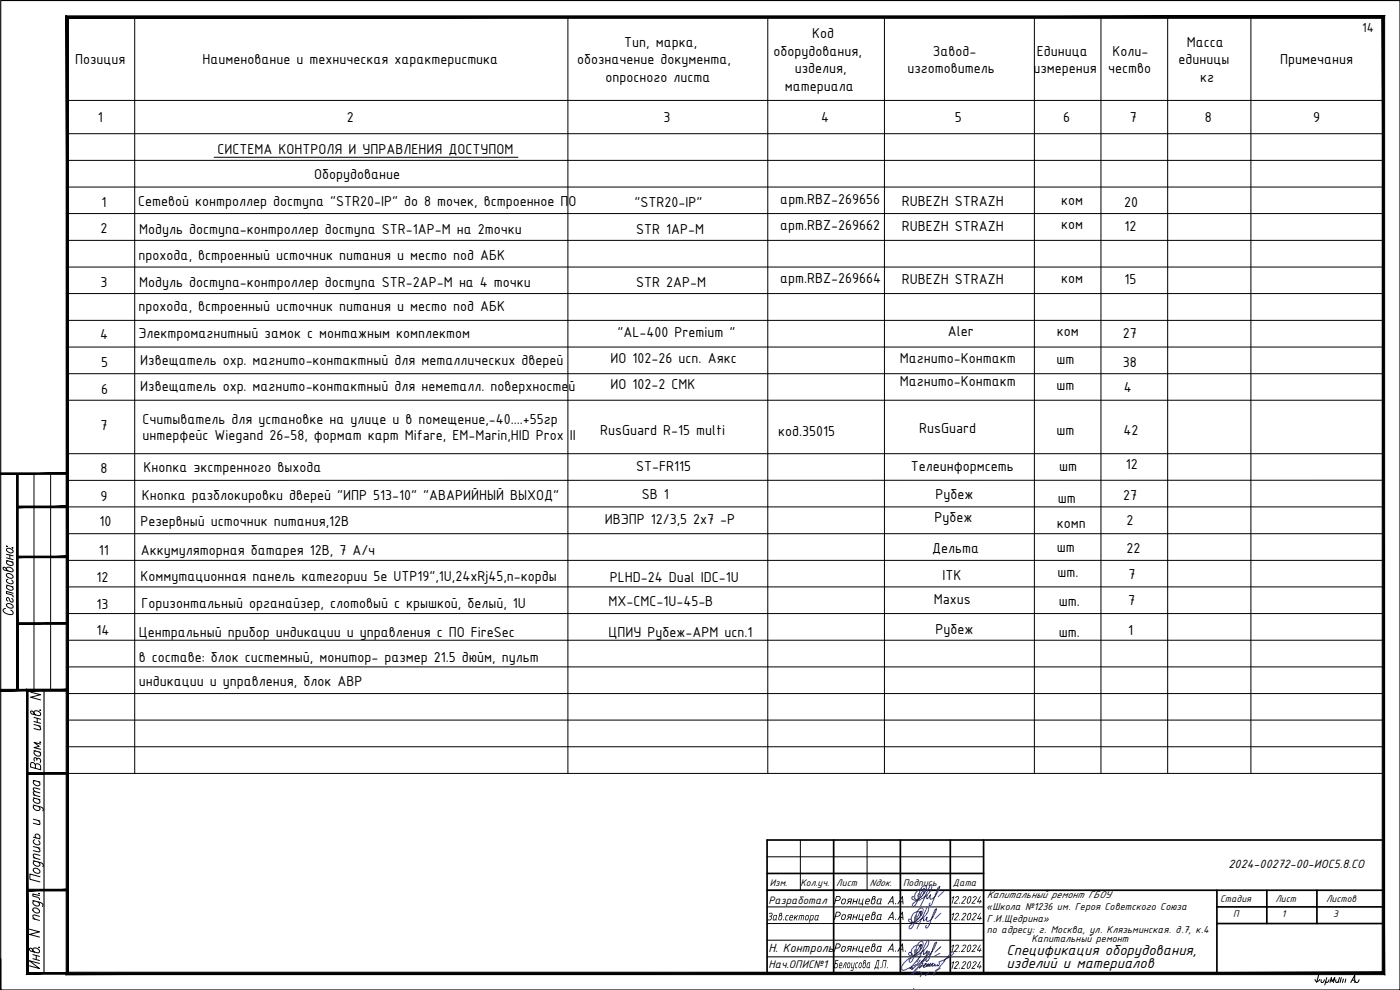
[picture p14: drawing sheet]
<svg xmlns="http://www.w3.org/2000/svg" width="420mm" height="297mm" viewBox="0 0 420 297" stroke-linecap="round" stroke-linejoin="round" font-family="sans-serif">
<defs><g id="words">
<g font-size="4.7">
<text x="243.8" y="11.5">Код</text>
<text x="187.4" y="14.1">Тип, марка,</text>
<text x="232.2" y="16.7">оборудования,</text>
<text x="280" y="16.7">Завод-</text>
<text x="311.2" y="16.7">Единица</text>
<text x="333.8" y="16.7">Коли-</text>
<text x="356.2" y="14.1">Масса</text>
<text x="22.5" y="19.1">Позиция</text>
<text x="60.7" y="19.1">Наименование и техническая характеристика</text>
<text x="173.2" y="19.3">обозначение документа,</text>
<text x="238.5" y="22">изделия,</text>
<text x="272.3" y="22">изготовитель</text>
<text x="310.1" y="22">измерения</text>
<text x="332.6" y="22">чество</text>
<text x="353.7" y="19.3">единицы</text>
<text x="384.2" y="19.1">Примечания</text>
<text x="181.7" y="24.6">опросного листа</text>
<text x="235.5" y="27.2">материала</text>
<text x="360.2" y="24.6">кг</text>
<text x="29.3" y="36.6">1</text>
<text x="104.1" y="36.6">2</text>
<text x="199.1" y="36.6">3</text>
<text x="246.4" y="36.6">4</text>
<text x="286.6" y="36.6">5</text>
<text x="319.1" y="36.6">6</text>
<text x="339.1" y="36.6">7</text>
<text x="361.6" y="36.6">8</text>
<text x="394.1" y="36.6">9</text>
<text x="65.3" y="46.1">СИСТЕМА КОНТРОЛЯ И УПРАВЛЕНИЯ ДОСТУПОМ</text>
<text x="94.3" y="53.8">Оборудование</text>
<text x="30.5" y="62">1</text>
<text x="41.5" y="61.8">Сетевой контроллер доступа &quot;STR20-IP&quot; до 8 точек, встроенное ПО</text>
<text x="190.4" y="62.1">&quot;STR20-IP&quot;</text>
<text x="234.2" y="61.2">арт.RBZ-269656</text>
<text x="270.6" y="61.7">RUBEZH STRAZH</text>
<text x="318.4" y="61.4">ком</text>
<text x="337.4" y="62">20</text>
<text x="30.2" y="70">2</text>
<text x="41.7" y="70.1">Модуль доступа-контроллер доступа STR-1AP-M на 2точки</text>
<text x="190.9" y="70.2">STR 1AP-M</text>
<text x="234.1" y="68.9">арт.RBZ-269662</text>
<text x="270.6" y="69.2">RUBEZH STRAZH</text>
<text x="318.4" y="68.8">ком</text>
<text x="337.5" y="69.3">12</text>
<text x="41.6" y="77.9">прохода, встроенный источник питания и место под АБК</text>
<text x="30.2" y="86">3</text>
<text x="41.7" y="86.1">Модуль доступа-контроллер доступа STR-2AP-M на 4 точки</text>
<text x="190.9" y="86.2">STR 2AP-M</text>
<text x="234.1" y="84.9">арт.RBZ-269664</text>
<text x="270.6" y="85.2">RUBEZH STRAZH</text>
<text x="318.4" y="84.8">ком</text>
<text x="337.5" y="85.3">15</text>
<text x="41.6" y="93.4">прохода, встроенный источник питания и место под АБК</text>
<text x="30" y="101.8">4</text>
<text x="41.6" y="101.5">Электромагнитный замок с монтажным комплектом</text>
<text x="185.3" y="101.2">&quot;AL-400 Premium &quot;</text>
<text x="284.4" y="100.8">Aler</text>
<text x="317.2" y="100.9">ком</text>
<text x="337" y="101.3">27</text>
<text x="30.4" y="110">5</text>
<text x="42.1" y="109.4">Извещатель охр. магнито-контактный для металлических дверей</text>
<text x="183.3" y="109">ИО 102-26 исп. Аякс</text>
<text x="270.1" y="109">Магнито-Контакт</text>
<text x="317.1" y="109.3">шт</text>
<text x="337" y="110.1">38</text>
<text x="30.4" y="118.1">6</text>
<text x="42.1" y="117.2">Извещатель охр. магнито-контактный для неметалл. поверхностей</text>
<text x="183.3" y="116.8">ИО 102-2 СМК</text>
<text x="270.1" y="115.9">Магнито-Контакт</text>
<text x="317.1" y="116.9">шт</text>
<text x="337.3" y="117.6">4</text>
<text x="30.2" y="129.1">7</text>
<text x="42.8" y="127.2">Считыватель для установке на улице и в помещение,-40....+55гр</text>
<text x="180.1" y="130.5">RusGuard R-15 multi</text>
<text x="233.5" y="130.7">код.35015</text>
<text x="275.8" y="130">RusGuard</text>
<text x="317.1" y="130.5">шт</text>
<text x="337.2" y="130.4">42</text>
<text x="42.8" y="132.2">интерфейс Wiegand 26-58, формат карт Mifare, EM-Marin,HID Prox II</text>
<text x="30.2" y="141.8">8</text>
<text x="43.1" y="141.6">Кнопка экстренного выхода</text>
<text x="190.9" y="141.3">ST-FR115</text>
<text x="273.3" y="141.3">Телеинформсеть</text>
<text x="317.9" y="141.3">шт</text>
<text x="337.9" y="140.7">12</text>
<text x="42.5" y="149.9">Кнопка разблокировки дверей &quot;ИПР 513-10&quot; &quot;АВАРИЙНЫЙ ВЫХОД&quot;</text>
<text x="192.6" y="149.6">SB 1</text>
<text x="280.8" y="149.6">Рубеж</text>
<text x="30.2" y="150.3">9</text>
<text x="317.5" y="150.9">шт</text>
<text x="337.1" y="150">27</text>
<text x="29.8" y="157.7">10</text>
<text x="42.1" y="157.7">Резервный источник питания,12В</text>
<text x="181.5" y="157.3">ИВЭПР 12/3,5 2x7 -Р</text>
<text x="280.5" y="156.5">Рубеж</text>
<text x="317.2" y="158.5">комп</text>
<text x="338.1" y="157.4">2</text>
<text x="29.7" y="166.4">11</text>
<text x="42.3" y="166.4">Аккумуляторная батарея 12В, 7 А/ч</text>
<text x="279.8" y="166.1">Дельта</text>
<text x="317.2" y="165.5">шт</text>
<text x="338.1" y="166">22</text>
<text x="317.4" y="173.2">шт.</text>
<text x="338.7" y="173.8">7</text>
<text x="29" y="174.5">12</text>
<text x="42.2" y="174.4">Коммутационная панель категории 5е UTP19&quot;,1U,24xRj45,п-корды</text>
<text x="183" y="174.5">PLHD-24 Dual IDC-1U</text>
<text x="282.8" y="174.1">ITK</text>
<text x="29" y="182.7">13</text>
<text x="42.5" y="182.3">Горизонтальный органайзер, слотовый с крышкой, белый, 1U</text>
<text x="182.6" y="181.8">MX-CMC-1U-45-B</text>
<text x="280.3" y="181.1">Maxus</text>
<text x="317.8" y="181.8">шт.</text>
<text x="338.6" y="181.4">7</text>
<text x="29" y="190.5">14</text>
<text x="41.7" y="191.1">Центральный прибор индикации и управления с ПО FireSec</text>
<text x="182.6" y="191">ЦПИУ Рубеж-АРМ исп.1</text>
<text x="280.8" y="190.4">Рубеж</text>
<text x="317.8" y="191">шт.</text>
<text x="338.6" y="190.7">1</text>
<text x="41.7" y="198.7">в составе: блок системный, монитор- размер 21.5 дюйм, пульт</text>
<text x="41.7" y="205.8">индикации и управления, блок АВР</text>
<text x="302.1" y="286.5">Спецификация оборудования,</text>
<text x="302.1" y="290.5">изделий и материалов</text>
</g>
<text font-size="4.2" x="408.8" y="9.5">14</text>
<g font-size="3.9">
<text x="368.7" y="260.4">2024-00272-00-ИОС5.8.СО</text>
<text x="250" y="271.3">Роянцева А</text>
<text x="268.4" y="271.3">.А</text>
<text x="250" y="276">Роянцева А</text>
<text x="268.4" y="276">.А</text>
<text x="230.6" y="285.5">Н. Контроль</text>
<text x="250" y="285.6">Роянцева А</text>
<text x="268.4" y="285.6">.А</text>
<text x="271.3" y="285.6">.</text>
<text x="250.1" y="290.5">Белоусова Д</text>
<text x="263.9" y="290.5">.П.</text>
</g>
<g font-size="3.6">
<text x="230" y="276.2">Зав .сектора</text>
<text x="230.6" y="290.5">Нач.ОПИС№1</text>
</g>
<text font-size="3.5" x="230.6" y="271.1">Разработал</text>
<g font-size="3.3">
<text x="296.2" y="269.6">Капитальный ремонт ГБОУ</text>
<text x="296" y="273">«Школа №1236 им. Героя Советского Союза</text>
<text x="296.2" y="276.5">Г.И.Щедрина»</text>
<text x="296.2" y="280.1">по адресу: г. Москва, ул. Клязьминская. д.7, к.4</text>
<text x="309.5" y="282.8">Капитальный ремонт</text>
</g>
<g font-size="3.1">
<text x="231" y="265.8">Изм.</text>
<text x="240.2" y="265.8">Кол.уч.</text>
<text x="251" y="265.8">Лист</text>
<text x="261" y="265.8">Nдок.</text>
<text x="271" y="265.8">Подпись</text>
<text x="286" y="265.8">Дата</text>
<text x="366.1" y="270.5">Стадия</text>
<text x="370.1" y="275.3">П</text>
<text x="382.8" y="270.5">Лист</text>
<text x="384.7" y="275.3">1</text>
<text x="398" y="270.5">Листов</text>
<text x="400.1" y="275.3">3</text>
</g>
</g></defs>
<g fill="#000" stroke="#000" stroke-width=".3">
<path d="M5.2 151.8v.5l15-.5zM5.2 152.3l15-.5v.5z"/>
<path d="M.2 142.3h20v-.4zM.2 141.9h20l-20 .4z"/>
<path d="M5.2 167.3h15v-.4zM5.2 166.9h15l-15 .4z"/>
<path d="M5.2 187.3h15v-.5zM5.2 186.8h15l-15 .5z"/>
<path d="M.2 206.8v.5l20-.5zM.2 207.3l20-.5v.5z"/>
<path d="M5 142.1v65h.5zM5 142.1h.5v65z"/>
<path d="M8.2 231.8v.5l12-.5zM8.2 232.3l12-.5v.5z"/>
<path d="M8.2 266.8v.5l12-.5zM8.2 267.3l12-.5v.5z"/>
<path d="M8 292.3h12.2v-.5zM8.4 291.8h11.8l-12.2 .5zM8 206.8v85.5l.4-.5zM8 206.8l.4 .5v84.5zM8 206.8l.4 .5 11.8-.5zM8.4 207.3l11.8-.5v.5z"/>
<path d="M20.5 291.7l-.6 .7 394.9-.7zM19.9 292.4l394.9-.7 .7 .7zM414.8 5.5v286.2l.7 .7zM415.5 4.8v287.6l-.7-286.9zM20.5 5.5h394.3l.7-.7zM19.9 4.8h395.6l-395 .7zM19.9 4.8l.6 286.9v-286.2zM19.9 4.8l.6 286.9-.6 .7z"/>
</g>
<g fill="none" stroke="#000" stroke-width=".3">
<path d="M20.4 5.2v234.9M40.4 5.2v226.9M170.4 5.2v226.9M230.4 5.2v226.9M265.4 5.2v226.9M310.4 5.2v226.9M330.4 5.2v226.9M350.4 5.2v226.9M375.4 5.2v226.9M20.4 30.1h395M20.4 40.1h395M20.4 48.1h395"/>
<path d="M20.4 56.1h395M64.3 47.2h91.1M20.4 64.1h395M20.4 72.1h395M20.4 80.1h395M20.4 88.1h395M20.4 96.1h395M20.4 104.1h395M20.4 112.1h395M20.4 120.1h395M20.4 136.1h395M.2 142.1h5"/>
<path d="M10.2 142.1v65M15.2 142.1v65M20.4 152.1h395M415.4 144.1h-395M1.9 170.8v-.3a1.22 1.22 0 0 1 2 .9l-.5 .2-2.2-.6-.3-.7 .8 .1 .7 .9M1.9 164.7a1.31 1.31 0 0 1 2 .9 1.23 1.23 0 0 1-2-.9zM1.9 163.9h.3zM1.9 172.3a1.2 1.2 0 0 1 2 1 1.25 1.25 0 0 1-2-1zM1.9 175.5l2 .6M1.9 168.2l2 .5M1.9 166.3l2 .5M1.9 167.4l2 .5"/>
<path d="M2.4 173.8l-.3 .1a1.12 1.12 0 0 0 .5 1.2 1.12 1.12 0 0 0 1.3-.2l-.4-.8M2.4 175.7l-.5 .3a1.27 1.27 0 0 0 2 .8l-.4-.8M2.4 168.3l-.3 .1a1.13 1.13 0 0 0 1.5 1.2l.3-.5-.4-.5M3 166.5v1.1M3.5 179.6a.74 .74 0 0 1 .3 1.1l-.7-.2-.4-1.1h-.6a.66 .66 0 0 0 .3 1M3.6 164.3l.3 .1zM3.9 178l-2-.6v.7l1.9 .5 .1 .5M20.4 160.1h395M20.4 168.1h395M20.4 176.1h395M1.7 182.6h-.3a.71 .71 0 0 0-.5 .8 .71 .71 0 0 0 .8 .6l1.1 .4h.7l.4-.3a.94 .94 0 0 0-.7-1.1M2.1 181.2a1.13 1.13 0 0 1 1.2 0 1.13 1.13 0 0 1 .5 1.2 1.13 1.13 0 0 1-1.2 0 1.13 1.13 0 0 1-.5-1.2z"/>
<path d="M20.4 184.1h395M20.4 192.1h395M9.2 207.7l3 .7-3 .8 3 .8M10.2 214v-.4a1.12 1.12 0 0 1 1.3-.2 1.12 1.12 0 0 1 .6 1.3h-.5l-2.1-.5-.3-.8 .4-.1 1 1.2M10.2 217.4l2 .5M10.2 215.3l2 .5M10.2 216.5l2 .5M11.2 215.5v1.2M11.6 217.7l.6 .8-.1 .5-1.9-.4M12.1 213l.1 .1-.3-.1M20.4 200.1h395M20.4 208.1h395"/>
<path d="M20.4 216.1h395M10 239.4l2 .5M10 238.5l2 .5M10 234.1l2 .5M10.2 225.2l2 .5M10.4 239.5l-.3 .1a1.12 1.12 0 0 0 .6 1.3 1.12 1.12 0 0 0 1.3-.2l-.4-.9M10.4 234.2l-.3 .2a1.12 1.12 0 0 0 .6 1.2 1.12 1.12 0 0 0 1.3-.2l-.4-.9M10.6 225.3l-.3 .2a1.1 1.1 0 0 0 .5 1.2 1.1 1.1 0 0 0 1.4-.2l-.4-.9M10.6 229.6l-.6-.8a.55 .55 0 0 0-.8 .4v1l3 .8v-1a.88 .88 0 0 0-.6-.8 .88 .88 0 0 0-1 .4v1M11 228.1l-.1-.6-.6-.1v1M11 227.8l.6-.3a.86 .86 0 0 1 .5 1.3M12 237.9l-1.9-.4-.1 .4 .5 .8"/>
<path d="M12 236.8l-1.9-.4-.1 .4 .5 .7M12.1 222.6l.1 .1h-.3M12.2 223.3l-2-.6 1.6 1.2-1.6 .4 2 .5M20.4 232.1h395M20.4 224.1h395M10 258.3l2.7 .8a.59 .59 0 0 1 .1 .9M10 241.5l2.7 .8a.59 .59 0 0 1 .1 1M10 257.3l2 .6M10 254l2 .5M10 251.2l2 .5M10 245.8l2 .5M10.4 258.3l-.3 .2a1.11 1.11 0 0 0 .5 1.3 1.11 1.11 0 0 0 1.4-.2l-.4-1"/>
<path d="M10.4 252l-.3 .1a1.11 1.11 0 0 0 .5 1.3 1.11 1.11 0 0 0 1.4-.2l-.4-.9M10.4 241.6l-.3 .2a1.11 1.11 0 0 0 .5 1.2 1.11 1.11 0 0 0 1.4-.1l-.4-1M10.8 251.4a.68 .68 0 0 1 0-1.1 .68 .68 0 0 1 1.1 .3l.1 .8-.3 .2M11.4 254.4l.6 .7-.1 .5-1.9-.4M11.4 246.2l.6 .7-.1 .5-1.9-.4M12 256.7l-1.9-.4-.1 .5 .5 .7M230.2 257.1h65M240.2 252v15.1M260.2 252v15.1M415.2 252v40.1h-185h185M8.8 278.8l3.1 .8-3.1 .8 3.1 .8M9.9 270.2l2.7 .8a.61 .61 0 0 1 .1 1"/>
<path d="M9.9 275.6l2 .6M10 272.6a1.15 1.15 0 0 1 1.3 0 1.15 1.15 0 0 1 .4 1.2 1.15 1.15 0 0 1-1.3 0 1.15 1.15 0 0 1-.4-1.2zM10.1 260.6a1.16 1.16 0 0 1 1.3 .1 1.16 1.16 0 0 1 .5 1.2 1.16 1.16 0 0 1-1.3 0 1.16 1.16 0 0 1-.5-1.3zM10.3 270.3l-.3 .2a1.11 1.11 0 0 0 .5 1.2 1.11 1.11 0 0 0 1.4-.2l-.5-.9M11.7 268v.3l-.1-.2M11.9 268.7l-2-.5v.6l1.4 .4 .4 .3 .2 .4M11.9 274.9l-1.9-.3-.1 .5 .6 .7M12 263l-3-.8v1.6l3 .8M230.2 267.1h65M230.2 272.1h65M230.2 277.1h65M9.9 285.1v-.3a1.12 1.12 0 0 1 1.3-.2 1.12 1.12 0 0 1 .5 1.2l-.4 .1-2.2-.5-.3-.5 .2-.4a.99 .99 0 0 1 1 .9l.3 .3"/>
<path d="M9.9 286.4l2 .6M9.9 287.6l2 .6M10.9 286.7v1.2M11.7 284.1l.2 .2-.3-.1M11.9 289.1l-3.1-.8 3.1 2.3-3.1-.8M230.2 287.1h65M230.2 282.1h65M394.7 293.9a.67 .67 0 0 0 .5 .7 .67 .67 0 0 0 .8-.5l.1-.2M395.7 292.6l-.6 2.2M396.5 293.9v.6l.2 .3 .4-.1 .4-.8M398.2 293.3l-.6 2.2M398.9 293.9l-.5 .8-.3 .1-.3-.3"/>
<path d="M399.2 294.8l.3-1.5 .3 1.2 .8-1.2-.4 1.5M400.9 293.9v.8l.4 .1 .4-.3M402 293.3l-.4 1.5M402.5 293.3l-.3 1.5M403.2 293.7l-.3 1.1M403.9 293.7l-.3 1.1M405.4 294.8l1.2-2.2v2.2M405.8 294.1h.8M407.9 293.9l-.1 .3a.68 .68 0 0 1-1 .5l-.1-.3"/>
</g>
<path d="M.2 142.1h20M5.2 152.1h15M5.2 142.1v65M5.2 167.1h15M5.2 187.1h15M.2 207.1h20M13.2 207.1v84.9M.2 287.7v9.3h420v-296.8h-420v296.8" fill="none" stroke="#000" stroke-width=".34"/>
<path d="M250.2 252v40.1M270.2 252v40.1M285.2 252v40.1M295.2 252v40.1M415.2 252h-185v40.1M230.2 267.1h185M230.2 262.1h65M365.2 277.1h50M365.2 272.1h50M365.2 267.1v25M380.2 267.1v10M395.2 267.1v10" fill="none" stroke="#000" stroke-width=".51"/>
<g fill="#000">
<path d="M285.6 269.4l.8-.5-.6 2.2-.2-.1 .5-1.7-.4 .3zM285.6 274.4l.8-.5-.6 2.2-.2-.1 .5-1.7-.3 .3zM286.7 269.2l.5-.3 .6 .3-.1 .5-1.1 1.2h.8v.2h-1.1l1.3-1.7-.2-.3-.5 .3zM286.7 274.2l.6-.3 .5 .3-.1 .5-1.1 1.2h.8v.2h-1.1l1.3-1.7-.1-.3-.6 .3zM287.8 270.8h.2v.3zM287.8 275.9l.2-.1v.3zM288.9 269.3l.5-.4h.4l.2 .3-.1 .6-1.1 1.1h.7l.1 .2h-1.2l1.4-1.6-.2-.4-.5 .3zM288.9 274.3l.8-.4 .3 .5-1.2 1.5h.7l.1 .2h-1.1l1.2-1.5a.33 .33 0 0 0-.2-.5 .33 .33 0 0 0-.4 .3zM292.1 269.1l.7-.2 .3 .3-.1 .5-1.1 1.2h.8v.2h-1.2l1.4-1.7-.2-.3-.7 .3zM292.1 274.1l.7-.2 .3 .3-.1 .5-1.1 1.2h.8v.2h-1.2l1.4-1.7-.1-.3-.8 .3zM294.1 268.9l.2 .2-.8 1.4h.5l.3-.5v.5l.3 .1-.4 .1-.3 .4 .1-.4-.8-.2zM294.1 273.9l.2 .2-.8 1.3h.5l.3-.4v.4l.3 .3h-.4l-.3 .4 .1-.4-.8-.2z"/>
<path d="M285.5 283.9l.8-.5-.5 2.3-.2-.2 .4-1.7-.3 .3zM285.5 289l.8-.6-.6 2.3-.1-.2 .4-1.7-.3 .3zM286.7 283.8l.6-.4 .5 .3-.1 .5-1.1 1.2h.7v.3l-1.1-.1 1.4-1.6-.1-.3h-.4l-.3 .3zM286.7 288.8l.6-.4 .5 .4-.1 .4-1.1 1.2h.7v.3l-1.1-.1 1.4-1.6-.2-.3-.6 .3zM287.8 285.4h.2v.3zM287.8 290.4h.2l-.1 .3zM288.9 283.7l.7-.3 .3 .2 .1 .4-1.2 1.4h.7l.1 .2-1.2 .1 1.3-1.6a.33 .33 0 0 0-.2-.5 .33 .33 0 0 0-.4 .4zM289 288.7l.6-.3 .4 .3-.1 .5-1.1 1.2 .8 .2h-1.2l1.2-1.5a.33 .33 0 0 0-.1-.5 .33 .33 0 0 0-.4 .4l-.3-.1zM292 283.8l.7-.4 .4 .6-1.2 1.4h.7l.1 .3h-1.2l1.3-1.6a.38 .38 0 0 0-.3-.5 .38 .38 0 0 0-.4 .4zM292 288.8l.7-.4 .4 .6-1.2 1.4h.7l.1 .2-1.1 .1-.1-.2 1.3-1.4a.35 .35 0 0 0-.2-.5 .35 .35 0 0 0-.5 .4zM294.1 283.5l.2 .1-.8 1.4h.5l.3-.4v.4l.3 .1-.7 .6 .1-.5-.8-.1zM294.1 288.5l.2 .1-.8 1.4h.5l.3-.5v.5l.3 .1-.4 .1-.2 .5v-.5l-.8-.1z"/>
<path d="M241.9 274.7l.6-.1 .3 .3-.2 1-.5 .3-.4-.2-.1-.3zM242.1 274.8l-.3 .9 .1 .2 .5-.2 .2-.6-.1-.3z"/>
<path d="M243.2 274.6h.9l.1 .4-.2 1-.9 .2-.3 .6zM243.4 274.8l-.2 1.1h.5l.3-1z"/>
<path d="M244.9 274.8l-.2 1.1h.5l.3-1.1zM244.7 274.7l1-.1-.3 1.2 .2 .3-1.1-.1z"/>
<path d="M260.2 274.6l-.2 .4h.8a.33 .33 0 0 0-.1-.4 .33 .33 0 0 0-.4 0zM259.9 274.5l.4-.2 .7 .2-.1 .8h-1l-.1 .2 .1 .3h.8v.2l-1.1-.1z"/>
<path d="M260.3 269.9l-.3 .4h.8l-.1-.4zM259.9 269.9l.4-.3 .7 .2-.1 .8h-1l-.1 .2 .1 .3h.8v.2l-1.1-.1z"/>
<path d="M262.1 273.8l-.2 .6 .6-.3-.1-.3zM261.8 273.8l.7-.3 .3 .3-.2 .5 .2 .4-.2 .8-.5 .5h-.4l-.4-.3zM261.8 274.7l-.2 .9 .5 .2 .3-.3 .2-.8-.2-.1z"/>
<path d="M262.1 269.1l-.2 .6 .5-.2a.25 .25 0 0 0 .1-.4 .25 .25 0 0 0-.4 0zM261.8 269.1l.7-.3 .3 .3-.2 .5 .2 .4-.2 .8-.6 .5h-.5l-.2-.4zM261.8 270l-.2 .9 .4 .2 .4-.3 .2-.8-.3-.2z"/>
<path d="M263.6 274.6l-.3 1 .6 .2 .4-1.2zM263.4 274.5l.3-.2h.9l-.3 1.4 .1 .3h-1.1l-.2-.2z"/>
<path d="M263.7 269.9l-.4 1 .1 .2 .6-.1 .3-1.2zM263.4 269.8l.2-.2h1l-.3 1.4 .1 .3h-1.1l-.2-.2z"/>
<path d="M267.8 274.1l-.7 1.1h.8zM267.8 273.6h.3l.1 2.4h-.2l-.1-.6h-.9l-.6 .6z"/>
<path d="M267.8 269.4l-.7 1.1h.8zM267.8 268.9h.3l.1 2.4h-.2l-.1-.6h-.9l-.5 .6-.1-.1z"/>
<path d="M291 269.1l-.6 1.1 .1 .7 .3-.1 .4-.9 .1-.6zM290.6 269.1l.7-.2 .2 .7-.4 1.2-.7 .3-.2-.7z"/>
<path d="M291 274.1l-.6 1.1 .1 .7 .4-.2 .3-.8 .1-.6zM290.7 274.1l.6-.2 .2 .7-.4 1.2-.7 .3-.2-.7z"/>
<path d="M257.9 289l.5-.3 .3 .3-.2 1.2-.4 .3-.5-.4zM258.1 289l-.3 1 .1 .3 .4-.2 .2-.7-.1-.4z"/>
<path d="M259.4 288.3l-.2 .6 .5-.4zM259.3 288.1h.5l.1 1.3-.2 .9-.6 .2-.2-.6zM259.3 289l-.3 .9 .2 .4 .3-.2 .2-.8-.1-.3z"/>
<path d="M260.5 289l-.2 1.3 .4-.1 .3-1.2zM260.4 288.8l.8 .1-.2 1.6-.2-.1-.5 .1-.2-.2z"/>
<path d="M260.2 284.1l-.2 .5h.7v-.5zM259.8 284.1l.5-.3 .7 .2-.1 .8h-1l-.1 .3 .1 .2 .8 .1v.2h-.9l-.3-.3z"/>
<path d="M262.1 283.4l-.2 .5 .3-.1a.26 .26 0 0 0 .3-.3 .26 .26 0 0 0-.4-.1zM261.8 283.2l.7-.1 .2 .2-.2 .6 .3 .2-.2 .8-.6 .7-.5-.1-.2-.3zM261.9 284.1l-.3 .8 .1 .4 .6-.1 .2-.7-.1-.4z"/>
<path d="M263.2 288h.7l-.3 2.8-.2 .1 .1-.4h-.9l-.2 .4zM263.4 288.3l-.6 2h.6l.3-2z"/>
<path d="M263.6 284.1l-.2 1.2 .6-.2 .3-1zM263.3 284l.4-.2 .9 .1-.3 1.3 .2 .3-1.4-.1z"/>
<path d="M267.8 283.6l-.7 1.1h.8zM267.8 283.1l.2 .1 .2 2.3h-.3v-.6h-.9l-.6 .7z"/>
<path d="M290.9 283.7l-.5 1.4a.26 .26 0 0 0 .2 .3 .26 .26 0 0 0 .3-.3l.4-1-.1-.4zM290.6 283.7l.7-.3 .2 .9-.5 1.1-.7 .3-.1-.9z"/>
<path d="M290.9 288.7l-.5 1.1v.6h.3l.5-1v-.7zM290.6 288.7l.3-.3 .4 .1 .2 .8-.5 1.1-.6 .3-.2-.3v-.6z"/>
</g>
<!-- layer: Layer 2 -->
<g fill="none" stroke="#00f" stroke-width=".3">
<path d="M275 275.7a.43 .43 0 0 0 .3-.6 .43 .43 0 0 0-.6-.2 .43 .43 0 0 0-.2 .5 .62 .62 0 0 0 .6 .6 .62 .62 0 0 0 .6-.5 1.04 1.04 0 0 0 .6-1.1 1.04 1.04 0 0 0-.8-.9 1.92 1.92 0 0 0-1.9 1.2 1.92 1.92 0 0 0 .6 2.2 6.7 6.7 0 0 0 4.5-4.2 .39 .39 0 0 0-.3-.6 .39 .39 0 0 0-.4 .6l-2.8 6M275.4 275.8a1.7 1.7 0 0 1-2.7 .5v-.1a.47 .47 0 0 1 .5-.5 .47 .47 0 0 1 .4 .6M276 269a.44 .44 0 0 0 .3-.6 .44 .44 0 0 0-.6-.2 .44 .44 0 0 0-.2 .6 .64 .64 0 0 0 .6 .5 .64 .64 0 0 0 .6-.5 1.06 1.06 0 0 0 .6-1.1 1.06 1.06 0 0 0-.8-.9 1.97 1.97 0 0 0-1.8 1.3 1.97 1.97 0 0 0 .4 2.1h.1a6.6 6.6 0 0 0 4.5-4.2v-.2a.31 .31 0 0 0-.3-.4 .31 .31 0 0 0-.3 .4l-2.9 6.2M276.4 269.1a1.7 1.7 0 0 1-2.7 .5 .46 .46 0 0 1 .4-.6 .46 .46 0 0 1 .5 .6M276.4 274.6l-1.1 1.4-2 1.5a.57 .57 0 0 0-.5 .6 .57 .57 0 0 0 .5 .6l.9-1.3 .7-2.7a2.3 2.3 0 0 1 1.8-2.3 1.36 1.36 0 0 1-.5 2.2l.4-1.2-.5 .4 .1-.4-.9 1.6M277.3 275.4l-.1 1 1.1-1.2-.2 1.2a1.99 1.99 0 0 0 2.1-1.5l.9-2.2-.4 .2-.3 .5-1.8 4.7a.41 .41 0 0 1-.7 .2 .41 .41 0 0 1 .2-.6M277.4 267.9l-1.2 1.5-1.9 1.4a.61 .61 0 0 0-.5 .5 .61 .61 0 0 0 .4 .7l.4-.3 .7-1.3a8 8 0 0 1 1.6-4.4 .65 .65 0 0 1 .9-.2 .65 .65 0 0 1 .2 .9l-.7 1.2 .2-1.2-.4 .5 .1-.5-.8 1.6M278.3 268.7l-.1 1 1.1-1.2-.2 1.2a1.92 1.92 0 0 0 2-1.5l1-2.2-.8 .7-1.8 4.7a.37 .37 0 0 1-.5 .4 .37 .37 0 0 1-.1-.7l.2-.1M282.4 274l-1.8 1.7M283.4 267.3l-1.8 1.7M273.4 287.3l-1.7 1.3-1.1 1.5a.74 .74 0 0 0 .3 1 .74 .74 0 0 0 1-.2l3-1.5M273.4 292.3l.6-.3a1.66 1.66 0 0 1 2.5 .1l-.3 .9"/>
<path d="M273.9 286.2l-.4 .1M274.1 292.1v.3M274.2 296.6v.2M275 285.7a.42 .42 0 0 0 .2-.6 .42 .42 0 0 0-.6-.2 .42 .42 0 0 0-.1 .6 .67 .67 0 0 0 .7 .5 .67 .67 0 0 0 .6-.6l.5-.8a.99 .99 0 0 0-.6-1.1 .99 .99 0 0 0-1.3 .4l-.8 1.1-.1 1a.98 .98 0 0 0 .7 .9 .98 .98 0 0 0 1.1-.3 5.5 5.5 0 0 0 3.4-4.1 .33 .33 0 0 0-.4-.4 .33 .33 0 0 0-.2 .5l-2.9 6.1M275.3 289.6l1.6-1.4a5.9 5.9 0 0 0 2-2.7l-.3 .2-1.6 2.4a11.4 11.4 0 0 1-2.8 3.8M275.4 285.8a1.7 1.7 0 0 1-2.7 .6 .47 .47 0 0 1 .4-.7 .47 .47 0 0 1 .5 .6M276 285.9l-.2 .1M276.4 284.6l-1.1 1.5-2 1.5a.53 .53 0 0 0-.5 .5 .53 .53 0 0 0 .5 .6l.9-1.1 .8-3.1 .5-1.3a.82 .82 0 0 1 .6-.7 .82 .82 0 0 1 .9 .4l-.1 1a.54 .54 0 0 1-.7 .6l.4-1.1-.5 .5 .1-.5-.9 1.6M276.4 286.8l-3.3 3.8 .7-.5-.2 .7h.3l2.3-2.7M276.6 289.1l.3-.2-.9 1.6a.64 .64 0 0 1 .7-.8M277 289.9l.6-.3 .4-.5-.7 .4a.43 .43 0 0 0-.1 .7 .43 .43 0 0 0 .7-.2l.7-.8a.4 .4 0 0 0-.4 .2 .4 .4 0 0 0 .1 .5l1.1-.9-.4 .4-.2 .6 .4-.2 .9-.8a.45 .45 0 0 0-.5 .4 .45 .45 0 0 0 .4 .5l.7-.6a.33 .33 0 0 0-.2 .5 .33 .33 0 0 0 .6 0l.3-.4-.1 .2a.34 .34 0 0 0 .5 .1 .34 .34 0 0 0 .1-.5l-.1-.6 1.3-.5 2.2-1.3a.88 .88 0 0 0 .7-1.2l-.5 .2-5.1 6.3M277.3 285.4l-.1 1 1-1a.67 .67 0 0 0 .2 1.1 5.1 5.1 0 0 0 2.7-3.8l-.3 .1-.4 .6-1.5 4a.85 .85 0 0 1-1 1l-.1-.3 .3-.4"/>
<path d="M278.9 291.7l-1.1 1.1M278.9 286.7l-2.9 2.8-1.8 2.1M280.6 291.7l-.4 .4 .1 .5M282.1 286l-1.5 .8M282.2 290.5l-1.4 .7M282.4 284l-1.8 1.7"/>
</g>
<use href="#words"/>
</svg>
